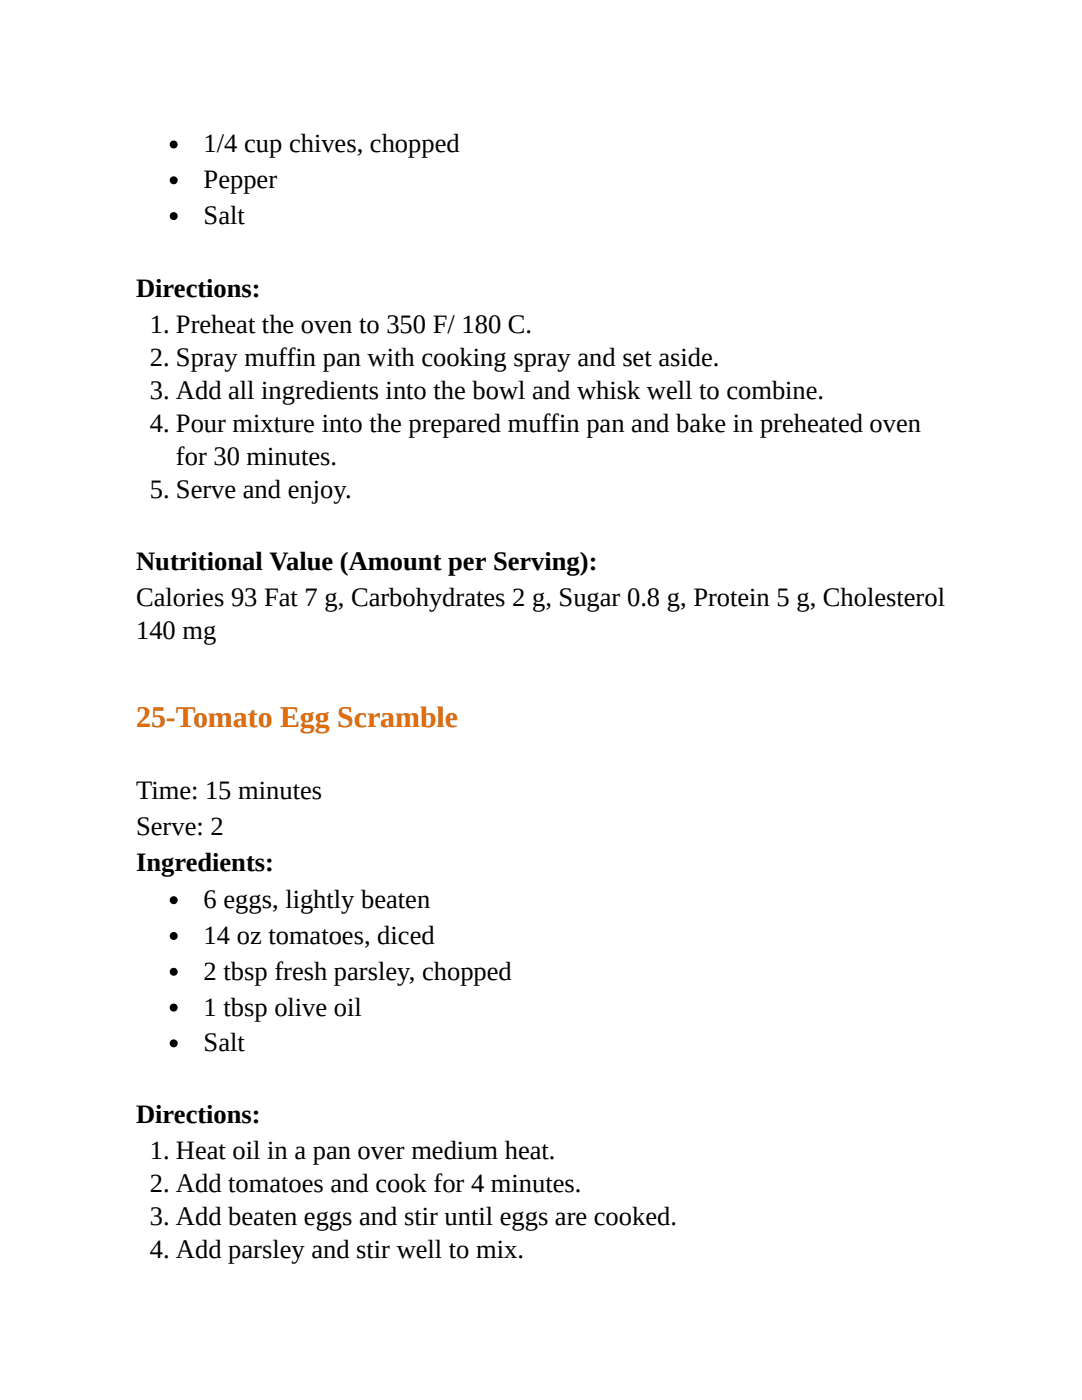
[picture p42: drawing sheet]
<svg xmlns="http://www.w3.org/2000/svg" width="216mm" height="279mm" viewBox="0 0 216 279" stroke-linecap="round" stroke-linejoin="round" font-family="sans-serif">
<defs><g id="words">
<text font-size="6" fill="#e36c0a" x="27.2" y="145">25-Tomato Egg Scramble</text>
<g font-size="5.3">
<text x="40.6" y="30.4">1/4 cup chives, chopped</text>
<text x="40.6" y="37.6">Pepper</text>
<text x="40.6" y="44.7">Salt</text>
<text x="27.2" y="59.3">Directions:</text>
<text x="29.9" y="66.4">1. Preheat the oven to 350 F/ 180 C.</text>
<text x="29.9" y="73">2. Spray muffin pan with cooking spray and set aside.</text>
<text x="29.9" y="79.6">3. Add all ingredients into the bowl and whisk well to combine.</text>
<text x="29.9" y="86.3">4. Pour mixture into the prepared muffin pan and bake in preheated oven</text>
<text x="35.1" y="92.9">for 30 minutes.</text>
<text x="29.9" y="99.5">5. Serve and enjoy.</text>
<text x="27.2" y="113.8">Nutritional Value (Amount per Serving):</text>
<text x="27.2" y="120.9">Calories 93 Fat 7 g, Carbohydrates 2 g, Sugar 0.8 g, Protein 5 g, Cholesterol</text>
<text x="27.2" y="127.5">140 mg</text>
<text x="27.2" y="159.5">Time: 15 minutes</text>
<text x="27.2" y="166.7">Serve: 2</text>
<text x="27.2" y="173.8">Ingredients:</text>
<text x="40.6" y="181.2">6 eggs, lightly beaten</text>
<text x="40.6" y="188.4">14 oz tomatoes, diced</text>
<text x="40.6" y="195.5">2 tbsp fresh parsley, chopped</text>
<text x="40.6" y="202.7">1 tbsp olive oil</text>
<text x="40.6" y="209.8">Salt</text>
<text x="27.2" y="224.1">Directions:</text>
<text x="29.9" y="231.2">1. Heat oil in a pan over medium heat.</text>
<text x="29.9" y="237.9">2. Add tomatoes and cook for 4 minutes.</text>
<text x="29.9" y="244.5">3. Add beaten eggs and stir until eggs are cooked.</text>
<text x="29.9" y="251.1">4. Add parsley and stir well to mix.</text>
</g>
</g></defs>
<g fill="#000">
<circle cx="34.7" cy="36" r=".79"/>
<circle cx="34.7" cy="28.8" r=".79"/>
<circle cx="34.7" cy="43.1" r=".79"/>
<circle cx="34.7" cy="179.7" r=".79"/>
<circle cx="34.7" cy="186.8" r=".79"/>
<circle cx="34.7" cy="193.9" r=".79"/>
<circle cx="34.7" cy="208.2" r=".79"/>
<circle cx="34.7" cy="201.1" r=".79"/>
</g>
<use href="#words"/>
</svg>
